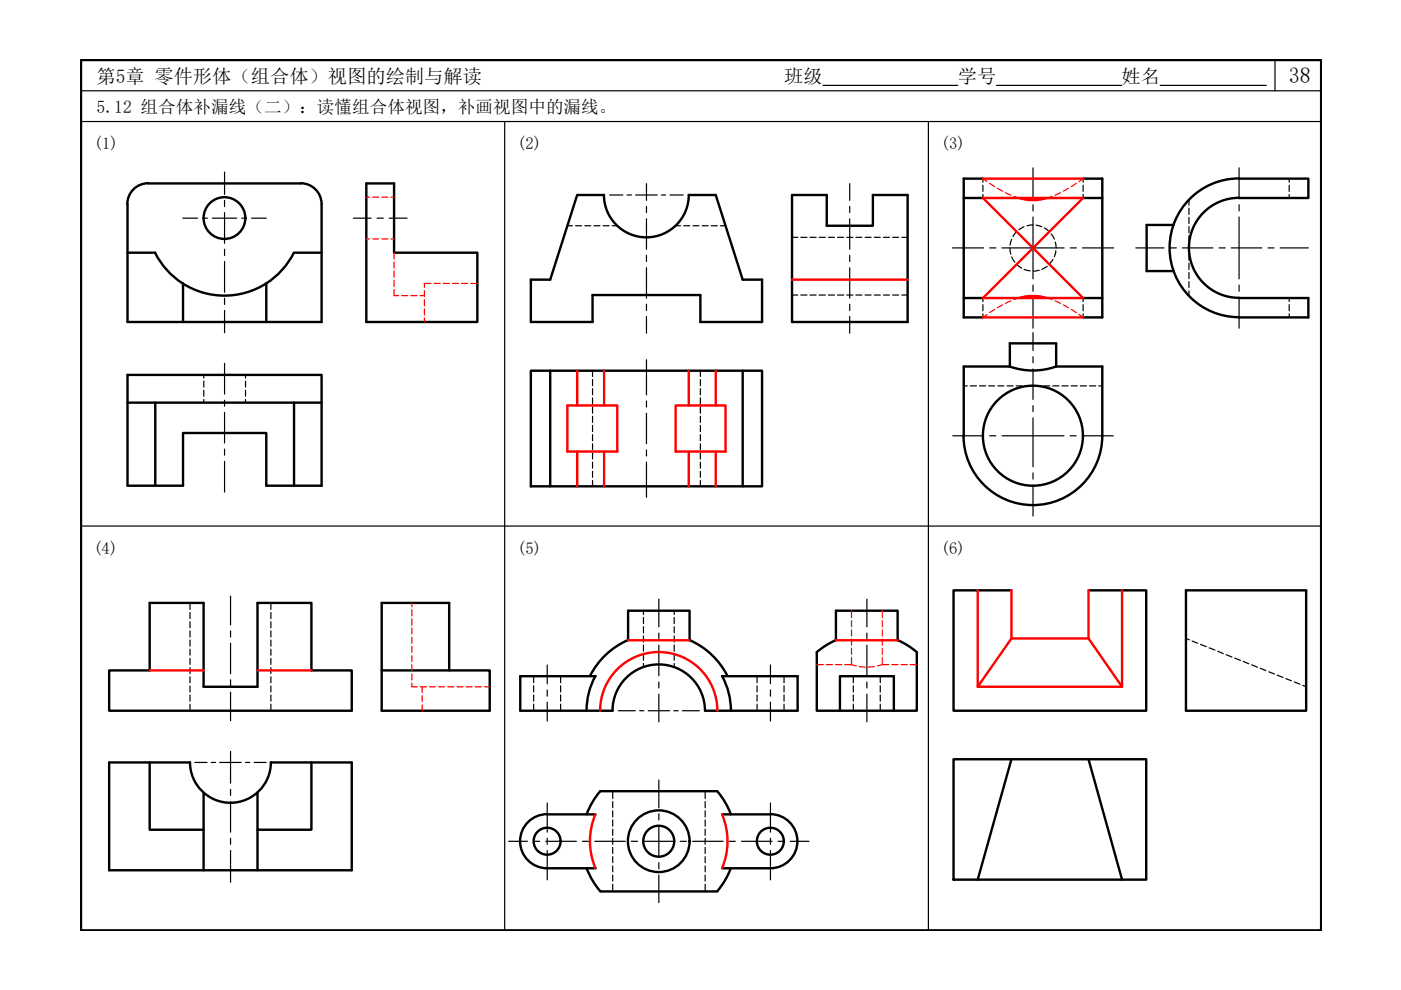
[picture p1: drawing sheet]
<svg xmlns="http://www.w3.org/2000/svg" width="297mm" height="210mm" viewBox="0 0 297 210" stroke-linecap="round" stroke-linejoin="round" font-family="sans-serif">
<defs><g id="words">
<text font-size="4.7" x="273.2" y="17.6">38</text>
<g font-size="4.1">
<text x="20.5" y="17.6">第5章 零件形体（组合体）视图的绘制与解读</text>
<text x="166.3" y="17.6">班级</text>
<text x="203.1" y="17.6">学号</text>
<text x="237.8" y="17.6">姓名</text>
</g>
<text font-size="3.7" x="20.5" y="23.9">5.12 组合体补漏线（二）：读懂组合体视图，补画视图中的漏线。</text>
<g font-size="3.5">
<text x="19.9" y="31.7">(1)</text>
<text x="109.6" y="31.7">(2)</text>
<text x="199.5" y="31.7">(3)</text>
<text x="19.8" y="117.4">(4)</text>
<text x="109.6" y="117.4">(5)</text>
<text x="199.5" y="117.4">(6)</text>
</g>
</g></defs>
<!-- layer: 0 -->
<path d="M17.2 12.7h262.9v184.6h-262.9z" fill="none" stroke="#000" stroke-width=".51"/>
<path d="M17.2 19.2h262.9M174.5 18.1h28.6M211.3 18.1h26.5M246 18.1h22.5M270.3 12.7v6.5M17.2 25.8h262.9M107 25.8v171.5M196.8 25.8v171.5M17.2 111.5h262.9" fill="none" stroke="#000" stroke-width=".25"/>
<g fill="none" stroke="#000" stroke-width=".51">
<path d="M31.4 38.8a4.4 4.4 0 0 0-4.4 4.5M31.4 38.9h32.4M63.8 38.8a4.4 4.4 0 0 1 4.4 4.5M77.7 38.9h5.9v14.7h17.6v14.7h-23.5zM208.4 37.9h-4.1v29.4h4.1M229.6 37.9h4.1v29.4h-4.1M262.7 37.8a14.7 14.7 0 0 0-14.7 14.7 14.7 14.7 0 0 0 14.7 14.8M262.7 37.9h14.7v4.1h-14.7M27 53.6h5.9M27 43.3v25h41.2v-25M32.9 53.6a16.4 16.4 0 0 0 14.7 9.1 16.4 16.4 0 0 0 14.7-9.1M62.3 53.6h5.9"/>
<path d="M128 41.3a9 9 0 0 0 9 9 9 9 0 0 0 9-9h5.8l5.7 18h4.1v9h-13.1v-5.7h-22.9v5.7h-13v-9h4.1l5.7-18h5.7M167.9 41.3h7.4v6.6h9.8v-6.6h7.3v27h-24.5zM204.3 42h4.1M229.6 42h4.1M248.9 47.7h-5.8v9.8h5.8M262.7 41.9a10.6 10.6 0 0 0-10.6 10.6 10.6 10.6 0 0 0 10.6 10.6M27 79.5h41.2v23.5h-11.7v-11.2h-17.7v11.2h-11.8zM38.8 60.1v8.2M56.5 60.1v8.2M112.6 78.6h49v24.5h-49zM116.7 78.6v24.5M157.5 78.6v24.5"/>
<path d="M204.3 63.2h4.1M214.1 77.7a14.7 14.7 0 0 0 9.8 0M214.1 77.7v-4.9h9.8v4.9h9.8v14.7a14.7 14.7 0 0 1-14.7 14.7 14.7 14.7 0 0 1-14.7-14.7M214.1 77.7h-9.8v14.7M229.6 63.2h4.1M262.7 63.2h14.7v4.1h-14.7M27 85.4h41.2M32.9 85.4v17.6M62.3 85.4v17.6M31.7 127.8h11.5v17.8h11.4v-17.8h11.4v14.3h8.6v8.6h-51.5v-8.6h8.6zM133.1 135.7a16.3 16.3 0 0 0-8 7.6M133.2 135.7v-6.2h13v6.2"/>
<path d="M146.2 135.7a16.3 16.3 0 0 1 8 7.6M177.2 135.7v-6.2h13.1v6.2M177.2 135.7l-2.4 1.3-1.6 1.3v12.4h21.2v-12.4l-1.7-1.3-2.4-1.3M214.4 125.2h-12.2v25.5h40.8v-25.5h-12.2M251.4 125.2h25.5v25.5h-25.5zM80.9 142.1h22.9v8.6h-22.9v-22.9h14.3v14.3M126.2 143.3a15.3 15.3 0 0 0-1.8 7.4M126.3 143.4h-16v7.3h19.6M129.9 150.7a9.8 9.8 0 0 1 9.8-9.8 9.8 9.8 0 0 1 9.8 9.8M153.1 143.3a15.3 15.3 0 0 1 1.9 7.4M153.1 143.4h16v7.3h-19.6M178.1 150.7v-7.3h11.4v7.3"/>
<path d="M31.7 161.7v14.2h11.5v8.6M40.3 161.6a8.6 8.6 0 0 0 8.6 8.6 8.6 8.6 0 0 0 8.5-8.6M40.3 161.7h-17.2v22.8h51.5v-22.8h-17.2M43.2 168v7.9M54.6 175.9v8.6M66 161.7v14.2h-11.4v-7.9M116 172.6a5.7 5.7 0 0 0-5.7 5.8 5.7 5.7 0 0 0 5.7 5.7M116 172.7h10.3M124.4 172.6a15.8 15.8 0 0 1 2.9-4.8h24.8a16.3 16.3 0 0 1 2.9 4.8M153.1 172.7h10.3M163.3 172.6a5.7 5.7 0 0 1 5.8 5.8 5.7 5.7 0 0 1-5.8 5.7M202.2 161h40.8v25.5h-40.8z"/>
<path d="M214.4 161l-7.1 25.5M230.8 161l7.1 25.5M116 184.1h10.3M124.4 184.1a16.3 16.3 0 0 0 2.9 4.9M127.3 189h24.8M153.1 184.1h10.3M155 184.1a16.3 16.3 0 0 1-2.9 4.9"/>
<circle cx="47.6" cy="46.2" r="4.4"/>
<circle cx="219" cy="92.4" r="10.6"/>
<circle cx="116" cy="178.4" r="2.86"/>
<circle cx="139.7" cy="178.4" r="6.5"/>
<circle cx="139.7" cy="178.4" r="3.3"/>
<circle cx="163.3" cy="178.4" r="2.86"/>
</g>
<g fill="none" stroke="#000" stroke-width=".25">
<path d="M208.4 37.9v.7M208.4 39.3v1.3M229.6 37.9v.7M229.6 39.3v1.3M273.3 37.9v.7M273.3 39.3v1.3M120.3 47.9h1.1M122 47.9h1.3M124 47.9h1.3M125.9 47.9h1.3M127.9 47.9h1.2M129.8 47.9h1.1"/>
<path d="M143.2 47.9h1.1M145 47.9h1.2M146.9 47.9h1.3M148.9 47.9h1.2M150.8 47.9h1.3M152.7 47.9h1.1M167.9 50.3h1.2M169.8 50.3h1.3M171.7 50.3h1.3M173.7 50.3h1.3M175.6 50.3h1.3M177.6 50.3h1.3"/>
<path d="M179.5 50.3h1.3M181.5 50.3h1.2M183.4 50.3h1.3M185.4 50.3h1.2M187.3 50.3h1.3M189.3 50.3h1.2M191.2 50.3h1.2M208.4 41.2v.8M214.1 52.6l.2 1.3M214.5 50.7l-.3 1.3M214.5 54.5l.7 1.1M215.5 49.1l-.7 1.1"/>
<path d="M215.6 56l1 .8M217.1 48.1l-1.1 .6M217.2 57.1l1.2 .3M219 47.7l-1.3 .2M219.7 47.7l1.2 .4M220.3 57.3l-1.2 .2M221.4 48.3l1 .8M222 56.5l-1.1 .6M222.9 49.6l.6 1.1M223.3 55l-.8 1M223.7 51.3l.2 1.3M223.8 53.2l-.3 1.2"/>
<path d="M229.6 41.2v.8M252.1 42.4v1.1M252.1 44.1v1.4M252.1 46.1v1.3M252.1 48v1.3M252.1 50v1.3M252.1 51.9v1.3M252.1 53.9v1.3M252.1 55.8v1.3M252.1 57.8v1.3M252.1 59.7v1.3M273.3 41.2v.8"/>
<path d="M43.2 79.5v.7M52.1 79.5v.7M125.6 78.6v1.2M148.5 78.6v1.2M167.9 62.6h1.2M169.8 62.6h1.3M171.7 62.6h1.3M173.7 62.6h1.3M175.6 62.6h1.3M177.6 62.6h1.3M179.5 62.6h1.3M181.5 62.6h1.2"/>
<path d="M183.4 62.6h1.3M185.4 62.6h1.2M187.3 62.6h1.3M189.3 62.6h1.2M191.2 62.6h1.2M208.4 63.2v.8M208.4 64.6v1.3M208.4 66.5v.8M229.6 63.2v.8M229.6 64.6v1.3M229.6 66.5v.8M252.1 61.7v1.1"/>
<path d="M273.3 63.2v.8M273.3 64.6v1.3M273.3 66.5v.8M43.2 80.8v1.3M43.2 82.7v1.3M43.2 84.7v.7M52.1 80.8v1.3M52.1 82.7v1.3M52.1 84.7v.7M125.6 80.5v1.3M125.6 82.4v1.3M125.6 84.4v1.3"/>
<path d="M125.6 86.3v1.3M125.6 88.3v1.3M125.6 90.2v1.3M125.6 92.1v1.4M125.6 94.1v1.3M125.6 96v1.3M125.6 98v1.3M125.6 99.9v1.3M148.5 80.5v1.3M148.5 82.4v1.3M148.5 84.4v1.3M148.5 86.3v1.3"/>
<path d="M148.5 88.3v1.3M148.5 90.2v1.3M148.5 92.1v1.4M148.5 94.1v1.3M148.5 96v1.3M148.5 98v1.3M148.5 99.9v1.3M204.3 81.8h.8M205.7 81.8h1.3M207.7 81.8h1.3M209.6 81.8h1.3M211.6 81.8h1.2"/>
<path d="M213.5 81.8h1.3M215.5 81.8h1.2M217.4 81.8h1.3M219.3 81.8h1.3M221.3 81.8h1.3M223.2 81.8h1.3M225.2 81.8h1.3M227.1 81.8h1.3M229.1 81.8h1.3M231 81.8h1.3M232.9 81.8h.8M125.6 101.9v1.2"/>
<path d="M148.5 101.9v1.2M40.3 127.8v1.4M40.3 129.9v1.3M40.3 131.8v1.3M40.3 133.8v1.3M40.3 135.7v1.3M40.3 137.7v1.2M40.3 139.6v1.3M57.4 127.8v1.4M57.4 129.9v1.3M57.4 131.8v1.3M57.4 133.8v1.3"/>
<path d="M57.4 135.7v1.3M57.4 137.7v1.2M57.4 139.6v1.3M136.4 129.5v.8M136.4 130.9v1.3M136.4 132.9v1.3M136.4 134.8v1.3M136.4 136.8v1.3M136.4 138.7v1.3M142.9 129.5v.8M142.9 130.9v1.3M142.9 132.9v1.3"/>
<path d="M142.9 134.8v1.3M142.9 136.8v1.3M142.9 138.7v1.3M251.4 135.4l.8 .3M252.8 135.9l1.1 .5M254.5 136.6l1.3 .5M256.4 137.4l1.2 .4M258.2 138.1l1.2 .5M260 138.8l1.2 .5M261.8 139.5l1.2 .5M40.3 141.5v1.3M40.3 143.5v1.3"/>
<path d="M40.3 145.4v1.3M40.3 147.3v1.4M40.3 149.3v1.4M57.4 141.5v1.3M57.4 143.5v1.3M57.4 145.4v1.3M57.4 147.3v1.4M57.4 149.3v1.4M113.1 143.4v1.4M113.1 145.4v1.3M113.1 147.3v1.4M113.1 149.3v1.4"/>
<path d="M118.9 143.4v1.4M118.9 145.4v1.3M118.9 147.3v1.4M118.9 149.3v1.4M136.4 140.7v.8M142.9 140.7v.8M160.5 143.4v1.4M160.5 145.4v1.3M160.5 147.3v1.4M160.5 149.3v1.4M166.2 143.4v1.4M166.2 145.4v1.3"/>
<path d="M166.2 147.3v1.4M166.2 149.3v1.4M180.9 143.4v1.4M180.9 145.4v1.3M180.9 147.3v1.4M180.9 149.3v1.4M186.6 143.4v1.4M186.6 145.4v1.3M186.6 147.3v1.4M186.6 149.3v1.4M263.6 140.2l1.2 .5M265.4 141l1.2 .5"/>
<path d="M267.2 141.7l1.2 .5M269 142.4l1.2 .5M270.8 143.2l1.2 .4M272.6 143.9l1.2 .4M274.4 144.6l1.2 .5M276.2 145.3l.7 .3M129.9 167.8v1.5M129.9 170v1.3M129.9 171.9v1.3M129.9 173.8v1.4M129.9 175.8v1.3M129.9 177.7v1.3"/>
<path d="M129.9 179.7v1.3M149.5 167.8v1.5M149.5 170v1.3M149.5 171.9v1.3M149.5 173.8v1.4M149.5 175.8v1.3M149.5 177.7v1.3M149.5 179.7v1.3M129.9 181.6v1.3M129.9 183.6v1.3M129.9 185.5v1.3M129.9 187.5v1.5"/>
<path d="M149.5 181.6v1.3M149.5 183.6v1.3M149.5 185.5v1.3M149.5 187.5v1.5"/>
</g>
<g fill="none" stroke="#000" stroke-width=".25">
<path d="M47.6 36.5v4.7M137.1 38.9v3.6M180.2 38.9v3.6M219 35.6v6.5M262.7 35.6v6.5M38.8 46.3h3.1M43 46.3h1M45 46.3h5.2M47.6 42.5v1.3M47.6 45.1v6.5M47.6 52.9v1.3M47.6 55.4v6.6"/>
<path d="M51.3 46.3h1M53.3 46.3h3.2M74.9 46.3h3.8M80 46.3h1.3M82.5 46.3h3.8M129.3 41.3h2.8M133 41.3h.9M134.8 41.3h4.5M137.1 43.8v1.3M137.1 46.4v6.5M137.1 54.1v1.3M137.1 56.8v6.4"/>
<path d="M140.2 41.3h.9M142.1 41.3h2.8M180.2 43.8v1.3M180.2 46.4v6.5M180.2 54.1v1.3M180.2 56.8v6.4M202 52.6h6.5M209.8 52.6h1.3M212.4 52.6h13.2M219 46v13.1M219 43.4v1.3M226.9 52.6h1.3"/>
<path d="M229.5 52.6h6.6M240.8 52.6h6M248.1 52.6h1.3M250.7 52.6h6.5M258.5 52.6h1.3M261.1 52.6h6.4M262.7 46v13.1M262.7 43.4v1.3M268.8 52.6h1.3M271.4 52.6h6M47.6 63.2v1.3M47.6 65.8v4.8"/>
<path d="M47.6 77v6.6M137.1 64.5v1.3M137.1 67.1v3.5M137.1 76.3v7.4M180.2 64.5v1.3M180.2 67.1v3.5M219 60.4v1.4M219 63v6.6M219 70.5v3.8M219 75.6v1.3M219 78.2v6.5M262.7 60.4v1.4"/>
<path d="M262.7 63v6.6M47.6 84.9v1.2M47.6 87.4v6.5M47.6 95.2v1.3M47.6 97.8v6.5M137.1 85v1.3M137.1 87.6v6.5M137.1 95.4v1.3M137.1 98v7.4M202 92.4h6.6M209.8 92.4h1.3M212.5 92.4h13.1"/>
<path d="M219 88.6v10.4M219 86v1.3M226.9 92.4h1.3M229.5 92.4h6.5M219 100.3v1.3M219 102.9v6.5M48.9 126.4v6.1M48.9 133.8v1.3M48.9 136.4v6.5M139.7 127v5.9M139.7 134.2v1.3M139.7 136.8v6.5"/>
<path d="M183.8 127v5.9M183.8 134.2v1.3M183.8 136.8v6.5M48.9 144.1v1.3M48.9 146.8v6M48.9 159.3v6.8M116 141v4M116 146.3v1.3M116 148.9v4M131.1 150.7h3.6M135.6 150.7h.9M137.4 150.7h4.6"/>
<path d="M139.7 144.6v1.3M139.7 147.2v5.9M142.9 150.7h.9M144.7 150.7h3.6M163.4 141v4M163.4 146.3v1.3M163.4 148.9v4M183.8 144.6v1.3M183.8 147.2v5.9M41.3 161.7h2.6M44.8 161.7h.9M46.6 161.7h4.5"/>
<path d="M48.9 167.4v1.2M48.9 170v6.4M48.9 177.7v1.3M52.1 161.7h.8M53.9 161.7h2.5M107.9 178.4h3.9M113.1 178.4h1.3M115.7 178.4h6.5M116 170.3v6.1M116 177.7v1.3M123.5 178.4h1.3M126.1 178.4h6.5"/>
<path d="M133.8 178.4h1.4M136.5 178.4h6.4M139.7 165.4v5.9M139.7 172.5v1.3M139.7 175.2v6.4M144.2 178.4h1.3M146.8 178.4h6.5M154.6 178.4h1.3M157.2 178.4h6.5M163.4 170.3v6.1M163.4 177.7v1.3M165 178.4h1.3"/>
<path d="M167.5 178.4h4M48.9 180.3v6.8M116 180.3v6.2M139.7 182.9v1.3M139.7 185.5v5.9M163.4 180.3v6.2"/>
</g>
<g fill="none" stroke="#f00" stroke-width=".51">
<path d="M208.4 37.9h21.2M167.9 59.3h24.5M208.4 42h21.2l-21.2 21.2h21.2zM216 42a11.2 11.2 0 0 0 6.1 0M122.4 78.6v7.4M128.1 78.6v7.4M146 78.6v7.4M151.8 78.6v7.4M208.4 67.3h21.2M216 63.2a11.2 11.2 0 0 1 6.1 0M120.3 86h10.6v9.7h-10.6zM122.4 95.7v7.4"/>
<path d="M128.1 95.7v7.4M143.2 86h10.6v9.7h-10.6zM146 95.7v7.4M151.8 95.7v7.4M133.2 135.7h13M177.2 135.7h13.1M207.3 125.2v20.4M214.4 125.2v10.2M230.8 135.4h-16.4l-7.1 10.2h30.6M230.8 125.2v10.2M237.9 125.2v20.4l-7.1-10.2M31.7 142.1h11.5"/>
<path d="M54.6 142.1h11.4M127.2 150.7a12.4 12.4 0 0 1 12.5-12.5 12.4 12.4 0 0 1 12.4 12.5M126.2 172.6a14.6 14.6 0 0 0 0 11.5M153.1 172.6a14.6 14.6 0 0 1 0 11.5"/>
</g>
<g fill="none" stroke="#f00" stroke-width=".25">
<path d="M208.4 37.9l.9 .6M209.8 38.8l1.1 .8M211.4 39.9l1.2 .6M226.6 39.9l-1.1 .6M228.2 38.8l-1.1 .8M229.6 37.9l-.8 .6M77.7 41.8h.6M77.7 50.7h.6M79 41.8h1.3M79 50.7h1.3M81 41.8h1.2M81 50.7h1.2"/>
<path d="M82.9 41.8h.7M82.9 50.7h.7M83.6 53.6v1.3M83.6 55.5v1.3M83.6 57.5v1.3M83.6 59.4v1.3M213.2 40.8l1.1 .6M215 41.6l1 .4M223.1 41.6l-1 .4M224.9 40.8l-1.2 .6M83.6 61.4v1.3h.9M85.2 62.7h1.3"/>
<path d="M87.1 62.7h1.3M89.1 62.7h.9M90 61.6v1.3M90 63.5v1.3M90 65.5v1.3M90 67.4v.9M91.4 60.1h-1.4v.8M92 60.1h1.3M94 60.1h1.3M95.9 60.1h1.3M97.9 60.1h1.3M99.8 60.1h1.4"/>
<path d="M209.3 66.7l-.9 .6M210.9 65.6l-1.1 .7M212.6 64.6l-1.2 .7M214.3 63.8l-1.1 .5M216 63.2l-1 .3M222.1 63.2l1 .3M223.7 63.8l1.2 .5M225.5 64.6l1.1 .7M227.1 65.6l1.1 .7M228.8 66.7l.8 .6M87.3 127.8v.8M87.3 129.3v1.3"/>
<path d="M87.3 131.2v1.3M87.3 133.2v1.2M87.3 135.1v1.3M87.3 137.1v1.2M87.3 139v1.3M180.5 129.5v1.5M180.5 131.6v1.3M180.5 133.5v1.4M180.5 135.5v1.3M180.5 137.4v1.4M180.5 139.4v1.5M187.1 129.5v1.5"/>
<path d="M187.1 131.6v1.3M187.1 133.5v1.4M187.1 135.5v1.3M187.1 137.4v1.4M187.1 139.4v1.5M87.3 141v1.2M87.3 142.9v1.3M87.3 144.8v.8h1.2M89.1 145.6h1.3M89.5 145.6v1.2M89.5 147.5v1.3M89.5 149.5v1.2"/>
<path d="M91 145.6h1.3M93 145.6h1.3M94.9 145.6h1.3M96.9 145.6h1.3M98.8 145.6h1.3M100.7 145.6h1.4M102.7 145.6h1.1M173.2 140.9h1.4M175.2 140.9h1.3M177.2 140.9h1.3M179.1 140.9h1.4M180.5 140.9l1.1 .3"/>
<path d="M182.2 141.3l1.3 .2M185.4 141.3l-1.3 .2M187.1 140.9l-1.1 .3M187.1 140.9h1.4M189.1 140.9h1.3M191 140.9h1.3M193 140.9h1.4"/>
</g>
<use href="#words"/>
</svg>
